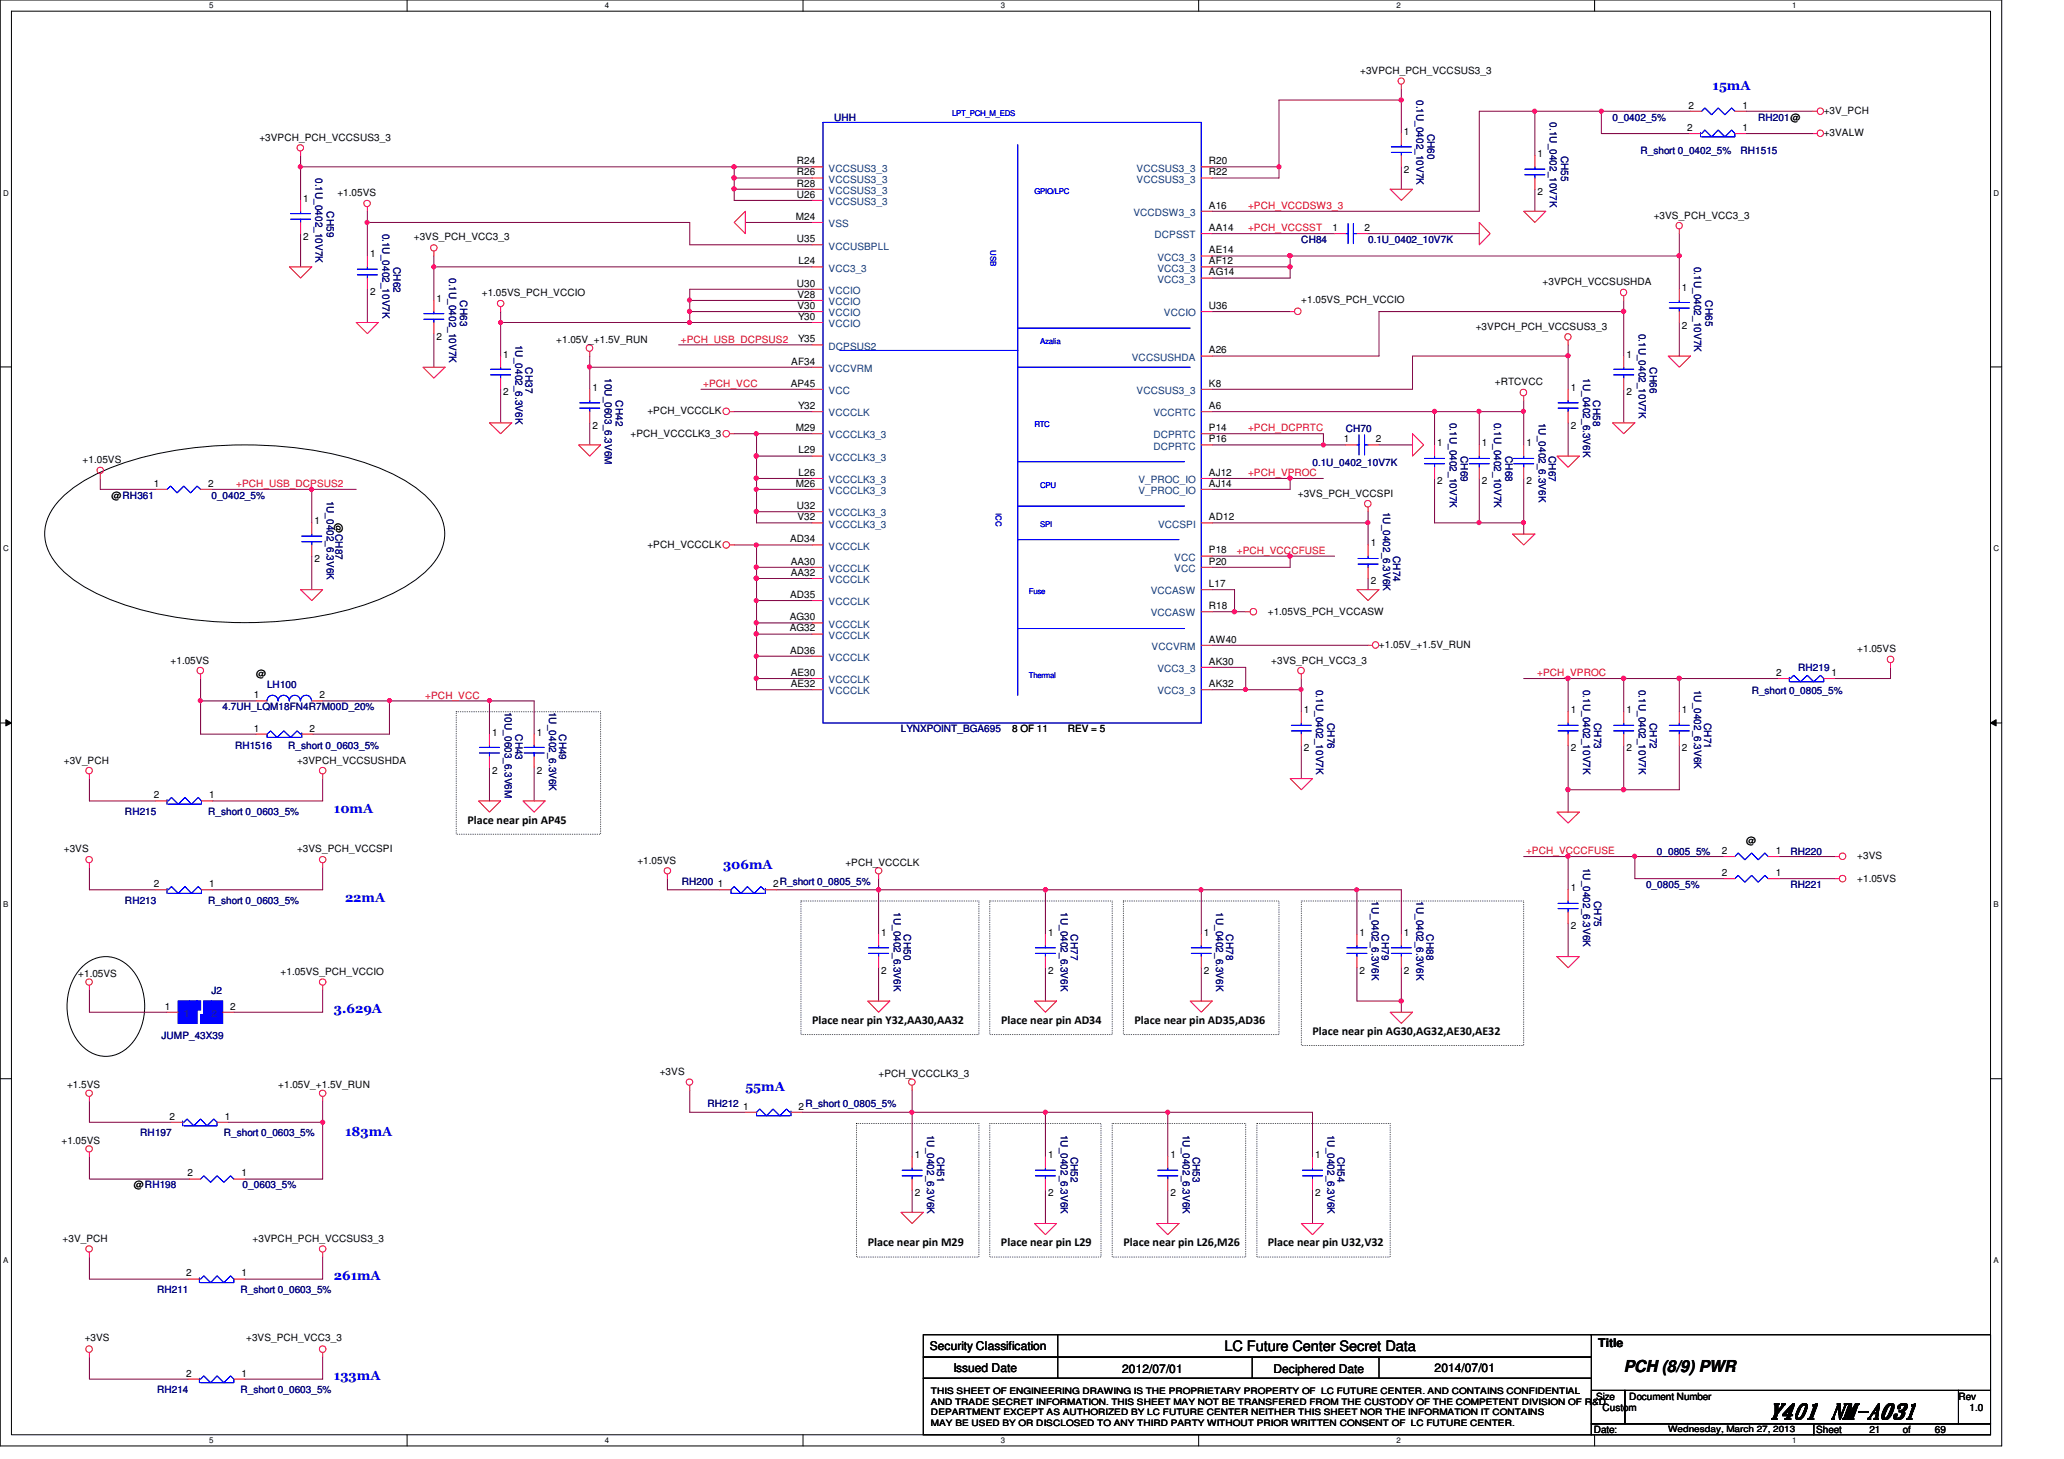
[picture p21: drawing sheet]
<svg xmlns="http://www.w3.org/2000/svg" width="297mm" height="210mm" viewBox="0 0 297 210" stroke-linecap="round" stroke-linejoin="round" font-family="sans-serif">
<defs><g id="words">
<text font-size="3" x="254.5" y="204">Y401 NM-A031</text>
<text font-size="2.4" x="233.7" y="197.4">PCH (8/9) PWR</text>
<text font-size="2.1" x="176.2" y="194.4">LC Future Center Secret Data</text>
<g font-size="1.9" fill="#00f">
<text x="246.5" y="13">15mA</text>
<text x="48" y="117">10mA</text>
<text x="104.1" y="125">306mA</text>
<text x="49.7" y="129.8">22mA</text>
<text x="48" y="145.8">3.629A</text>
<text x="107.3" y="157">55mA</text>
<text x="49.7" y="163.4">183mA</text>
<text x="48" y="184.1">261mA</text>
<text x="48" y="198.6">133mA</text>
</g>
<g font-size="1.7">
<text x="67.3" y="118.5">Place near pin AP45</text>
<text x="116.9" y="147.3">Place near pin Y32,AA30,AA32</text>
<text x="144.1" y="147.3">Place near pin AD34</text>
<text x="163.3" y="147.3">Place near pin AD35,AD36</text>
<text x="188.9" y="148.9">Place near pin AG30,AG32,AE30,AE32</text>
<text x="124.9" y="179.3">Place near pin M29</text>
<text x="144.1" y="179.3">Place near pin L29</text>
<text x="161.7" y="179.3">Place near pin L26,M26</text>
<text x="182.5" y="179.3">Place near pin U32,V32</text>
<text x="133.8" y="194.3">Security Classification</text>
<text x="137.2" y="197.3">Issued Date</text>
<text x="161.5" y="197.5">2012/07/01</text>
<text x="183.3" y="197.5">Deciphered Date</text>
<text x="206.5" y="197.3">2014/07/01</text>
<text x="230" y="193.8">Title</text>
</g>
<g font-size="1.4">
<text x="195.7" y="10.6">+3VPCH_PCH_VCCSUS3_3</text>
<text x="243" y="15.6">2</text>
<text x="250.8" y="15.6">1</text>
<text x="262.5" y="16.4">+3V_PCH</text>
<text x="37.3" y="20.2">+3VPCH_PCH_VCCSUS3_3</text>
<text x="114.7" y="23.6">R24</text>
<text x="174" y="23.6">R20</text>
<text x="202.1" y="19.4">1</text>
<text x="221.3" y="22.6">1</text>
<text x="242.8" y="18.8">2</text>
<text x="250.8" y="18.8">1</text>
<text x="262.5" y="19.6">+3VALW</text>
<text x="43.6" y="29">1</text>
<text x="48.6" y="28.2">+1.05VS</text>
<text x="114.7" y="25.2">R26</text>
<text x="114.7" y="26.8">R28</text>
<text x="114.7" y="28.4">U26</text>
<text x="174" y="25.2">R22</text>
<text x="202.1" y="24.8">2</text>
<text x="221.3" y="28.1">2</text>
<text x="43.6" y="34.5">2</text>
<text x="59.6" y="34.5">+3VS_PCH_VCC3_3</text>
<text x="114.5" y="31.6">M24</text>
<text x="114.7" y="34.8">U35</text>
<text x="174" y="30">A16</text>
<text x="174" y="33.2">AA14</text>
<text x="191.8" y="33.2">1</text>
<text x="196.4" y="33.2">2</text>
<text x="238" y="31.5">+3VS_PCH_VCC3_3</text>
<text x="53.3" y="37">1</text>
<text x="114.7" y="41.2">U30</text>
<text x="114.9" y="38">L24</text>
<text x="174" y="36.4">AE14</text>
<text x="174" y="38">AF12</text>
<text x="174" y="39.6">AG14</text>
<text x="222" y="41.1">+3VPCH_VCCSUSHDA</text>
<text x="242.1" y="41.8">1</text>
<text x="53.3" y="42.5">2</text>
<text x="62.8" y="43.4">1</text>
<text x="69.3" y="42.6">+1.05VS_PCH_VCCIO</text>
<text x="114.8" y="44.4">V30</text>
<text x="114.8" y="42.8">V28</text>
<text x="114.8" y="46">Y30</text>
<text x="174" y="44.4">U36</text>
<text x="187.3" y="43.6">+1.05VS_PCH_VCCIO</text>
<text x="212.4" y="47.5">+3VPCH_PCH_VCCSUS3_3</text>
<text x="242.1" y="47.3">2</text>
<text x="62.8" y="48.9">2</text>
<text x="72.4" y="51.4">1</text>
<text x="80" y="49.4">+1.05V_+1.5V_RUN</text>
<text x="113.9" y="52.5">AF34</text>
<text x="114.8" y="49.2">Y35</text>
<text x="174" y="50.8">A26</text>
<text x="234.1" y="51.4">1</text>
<text x="72.4" y="56.9">2</text>
<text x="85.3" y="56.2">1</text>
<text x="93.2" y="59.6">+PCH_VCCCLK</text>
<text x="113.8" y="55.6">AP45</text>
<text x="114.8" y="58.8">Y32</text>
<text x="174" y="55.6">K8</text>
<text x="174" y="58.8">A6</text>
<text x="215.1" y="55.5">+RTCVCC</text>
<text x="226.1" y="56.2">1</text>
<text x="234.1" y="56.9">2</text>
<text x="85.3" y="61.7">2</text>
<text x="90.8" y="62.8">+PCH_VCCCLK3_3</text>
<text x="114.5" y="62">M29</text>
<text x="114.9" y="65.2">L29</text>
<text x="174" y="62">P14</text>
<text x="174" y="63.6">P16</text>
<text x="193.4" y="63.6">1</text>
<text x="198" y="63.6">2</text>
<text x="206.8" y="64.2">1</text>
<text x="213.3" y="64.2">1</text>
<text x="219.7" y="64.2">1</text>
<text x="226.1" y="61.7">2</text>
<text x="11.9" y="66.6">+1.05VS</text>
<text x="16" y="71.8">@RH361</text>
<text x="22.1" y="70">1</text>
<text x="30" y="70">2</text>
<text x="114.5" y="70">M26</text>
<text x="114.9" y="68.5">L26</text>
<text x="174" y="68.5">AJ12</text>
<text x="174" y="70">AJ14</text>
<text x="186.8" y="71.5">+3VS_PCH_VCCSPI</text>
<text x="206.8" y="69.7">2</text>
<text x="213.3" y="69.7">2</text>
<text x="219.7" y="69.7">2</text>
<text x="45.3" y="75.4">1</text>
<text x="48.3" y="75.2" transform="rotate(90 48.3 75.2)">@CH87</text>
<text x="114.7" y="73.2">U32</text>
<text x="114.8" y="74.8">V32</text>
<text x="174" y="74.8">AD12</text>
<text x="45.3" y="80.9">2</text>
<text x="93.2" y="78.8">+PCH_VCCCLK</text>
<text x="113.7" y="78">AD34</text>
<text x="113.8" y="81.2">AA30</text>
<text x="113.8" y="82.8">AA32</text>
<text x="174" y="79.6">P18</text>
<text x="174" y="81.2">P20</text>
<text x="197.3" y="78.6">1</text>
<text x="113.7" y="89.2">AG30</text>
<text x="113.7" y="86">AD35</text>
<text x="174" y="84.5">L17</text>
<text x="174" y="87.6">R18</text>
<text x="182.5" y="88.4">+1.05VS_PCH_VCCASW</text>
<text x="197.3" y="84.1">2</text>
<text x="24.5" y="95.5">+1.05VS</text>
<text x="113.7" y="90.8">AG32</text>
<text x="113.7" y="94">AD36</text>
<text x="174" y="95.6">AK30</text>
<text x="174" y="92.5">AW40</text>
<text x="183" y="95.5">+3VS_PCH_VCC3_3</text>
<text x="198.5" y="93.2">+1.05V_+1.5V_RUN</text>
<text x="267.3" y="93.9">+1.05VS</text>
<text x="36.5" y="100.5">1</text>
<text x="36.9" y="97.4">@</text>
<text x="46" y="100.5">2</text>
<text x="113.8" y="97.2">AE30</text>
<text x="113.8" y="98.8">AE32</text>
<text x="174" y="98.8">AK32</text>
<text x="255.6" y="97.2">2</text>
<text x="263.6" y="97.2">1</text>
<text x="36.5" y="105.2">1</text>
<text x="44.5" y="105.2">2</text>
<text x="70.8" y="105.8">1</text>
<text x="77.3" y="105.8">1</text>
<text x="145.7" y="105.4">8 OF 11</text>
<text x="153.7" y="105.4">REV = 5</text>
<text x="187.7" y="102.6">1</text>
<text x="226.1" y="102.6">1</text>
<text x="234.1" y="102.6">1</text>
<text x="242.1" y="102.6">1</text>
<text x="9.2" y="109.9">+3V_PCH</text>
<text x="42.8" y="109.9">+3VPCH_VCCSUSHDA</text>
<text x="70.8" y="111.3">2</text>
<text x="77.3" y="111.3">2</text>
<text x="187.7" y="108.1">2</text>
<text x="226.1" y="108.1">2</text>
<text x="234.1" y="108.1">2</text>
<text x="242.1" y="108.1">2</text>
<text x="22.1" y="114.9">2</text>
<text x="30.1" y="114.9">1</text>
<text x="9.2" y="122.6">+3VS</text>
<text x="42.8" y="122.6">+3VS_PCH_VCCSPI</text>
<text x="91.7" y="124.2">+1.05VS</text>
<text x="121.7" y="124.6">+PCH_VCCCLK</text>
<text x="247.8" y="122.9">2</text>
<text x="251.3" y="121.4">@</text>
<text x="255.6" y="122.9">1</text>
<text x="267.3" y="123.6">+3VS</text>
<text x="22.1" y="127.6">2</text>
<text x="30.1" y="127.6">1</text>
<text x="103.3" y="127.6">1</text>
<text x="111.2" y="127.6">2R_short 0_0805_5%</text>
<text x="226.1" y="128.2">1</text>
<text x="247.8" y="126">2</text>
<text x="255.6" y="126">1</text>
<text x="267.3" y="126.8">+1.05VS</text>
<text x="126.8" y="134.6">1</text>
<text x="150.8" y="134.6">1</text>
<text x="173.3" y="134.6">1</text>
<text x="195.7" y="134.6">1</text>
<text x="202.1" y="134.6">1</text>
<text x="226.1" y="133.7">2</text>
<text x="11.3" y="140.6">+1.05VS</text>
<text x="40.4" y="140.3">+1.05VS_PCH_VCCIO</text>
<text x="126.8" y="140.1">2</text>
<text x="150.8" y="140.1">2</text>
<text x="173.3" y="140.1">2</text>
<text x="195.7" y="140.1">2</text>
<text x="202.1" y="140.1">2</text>
<text x="23.7" y="145.2">1</text>
<text x="33.1" y="145.2">2</text>
<text x="95" y="154.6">+3VS</text>
<text x="126.4" y="155">+PCH_VCCCLK3_3</text>
<text x="9.6" y="156.6">+1.5VS</text>
<text x="24.4" y="161.1">2</text>
<text x="32.3" y="161.1">1</text>
<text x="40" y="156.6">+1.05V_+1.5V_RUN</text>
<text x="107" y="159.6">1</text>
<text x="114.9" y="159.6">2R_short 0_0805_5%</text>
<text x="8.8" y="164.6">+1.05VS</text>
<text x="131.7" y="166.6">1</text>
<text x="150.8" y="166.6">1</text>
<text x="168.4" y="166.6">1</text>
<text x="189.3" y="166.6">1</text>
<text x="19.3" y="171">@RH198</text>
<text x="27" y="169.2">2</text>
<text x="34.8" y="169.2">1</text>
<text x="131.7" y="172.1">2</text>
<text x="150.8" y="172.1">2</text>
<text x="168.4" y="172.1">2</text>
<text x="189.3" y="172.1">2</text>
<text x="9" y="178.6">+3V_PCH</text>
<text x="36.4" y="178.6">+3VPCH_PCH_VCCSUS3_3</text>
<text x="26.8" y="183.6">2</text>
<text x="34.8" y="183.6">1</text>
<text x="12.2" y="192.9">+3VS</text>
<text x="35.4" y="192.9">+3VS_PCH_VCC3_3</text>
<text x="26.8" y="198">2</text>
<text x="34.8" y="198">1</text>
<text x="229.7" y="201.4">Size</text>
<text x="230.6" y="203">Custom</text>
<text x="234.5" y="201.4">Document Number</text>
<text x="281.8" y="201.4">Rev</text>
<text x="283.5" y="203">1.0</text>
<text x="229.4" y="206.2">Date:</text>
<text x="261.4" y="206.2">Sheet</text>
<text x="269" y="206.2">21</text>
<text x="273.9" y="206.2">of</text>
<text x="278.5" y="206.2">69</text>
</g>
<g font-size="1.4" fill="#000080">
<text x="120.1" y="17.4">UHH</text>
<text x="203.8" y="14.4" transform="rotate(90 203.8 14.4)">0.1U_0402_10V7K</text>
<text x="223.1" y="17.6" transform="rotate(90 223.1 17.6)">0.1U_0402_10V7K</text>
<text x="232.1" y="17.4">0_0402_5%</text>
<text x="253" y="17.4">RH201@</text>
<text x="205.4" y="19.2" transform="rotate(90 205.4 19.2)">CH60</text>
<text x="224.7" y="22.4" transform="rotate(90 224.7 22.4)">CH55</text>
<text x="236.1" y="22.2">R_short 0_0402_5%</text>
<text x="250.5" y="22.2">RH1515</text>
<text x="45.4" y="25.6" transform="rotate(90 45.4 25.6)">0.1U_0402_10V7K</text>
<text x="47" y="30.4" transform="rotate(90 47 30.4)">CH59</text>
<text x="55" y="33.6" transform="rotate(90 55 33.6)">0.1U_0402_10V7K</text>
<text x="187.3" y="35">CH84</text>
<text x="196.9" y="35">0.1U_0402_10V7K</text>
<text x="56.6" y="38.4" transform="rotate(90 56.6 38.4)">CH62</text>
<text x="64.6" y="40" transform="rotate(90 64.6 40)">0.1U_0402_10V7K</text>
<text x="243.8" y="38.4" transform="rotate(90 243.8 38.4)">0.1U_0402_10V7K</text>
<text x="66.2" y="43.2" transform="rotate(90 66.2 43.2)">CH63</text>
<text x="245.4" y="43.2" transform="rotate(90 245.4 43.2)">CH65</text>
<text x="74.2" y="49.6" transform="rotate(90 74.2 49.6)">1U_0402_6.3V6K</text>
<text x="75.6" y="52.8" transform="rotate(90 75.6 52.8)">CH37</text>
<text x="235.8" y="48" transform="rotate(90 235.8 48)">0.1U_0402_10V7K</text>
<text x="237.4" y="52.8" transform="rotate(90 237.4 52.8)">CH66</text>
<text x="87" y="54.4" transform="rotate(90 87 54.4)">10U_0603_6.3V6M</text>
<text x="88.6" y="57.6" transform="rotate(90 88.6 57.6)">CH42</text>
<text x="227.8" y="54.4" transform="rotate(90 227.8 54.4)">1U_0402_6.3V6K</text>
<text x="229.3" y="57.6" transform="rotate(90 229.3 57.6)">CH58</text>
<text x="193.7" y="62.2">CH70</text>
<text x="208.7" y="60.8" transform="rotate(90 208.7 60.8)">0.1U_0402_10V7K</text>
<text x="210.2" y="65.6" transform="rotate(90 210.2 65.6)">CH69</text>
<text x="215" y="60.8" transform="rotate(90 215 60.8)">0.1U_0402_10V7K</text>
<text x="216.7" y="65.6" transform="rotate(90 216.7 65.6)">CH68</text>
<text x="221.4" y="60.8" transform="rotate(90 221.4 60.8)">1U_0402_6.3V6K</text>
<text x="222.9" y="65.6" transform="rotate(90 222.9 65.6)">CH67</text>
<text x="30.4" y="71.8">0_0402_5%</text>
<text x="188.9" y="67">0.1U_0402_10V7K</text>
<text x="47" y="72" transform="rotate(90 47 72)">1U_0402_6.3V6K</text>
<text x="199" y="73.6" transform="rotate(90 199 73.6)">1U_0402_6.3V6K</text>
<text x="200.5" y="80" transform="rotate(90 200.5 80)">CH74</text>
<text x="38.4" y="99">LH100</text>
<text x="189.4" y="99.2" transform="rotate(90 189.4 99.2)">0.1U_0402_10V7K</text>
<text x="227.8" y="99.2" transform="rotate(90 227.8 99.2)">0.1U_0402_10V7K</text>
<text x="235.8" y="99.2" transform="rotate(90 235.8 99.2)">0.1U_0402_10V7K</text>
<text x="243.8" y="99.2" transform="rotate(90 243.8 99.2)">1U_0402_6.3V6K</text>
<text x="252.1" y="99.8">R_short 0_0805_5%</text>
<text x="258.8" y="96.6">RH219</text>
<text x="32" y="102.2">4.7UH_LQM18FN4R7M00D_20%</text>
<text x="33.8" y="107.8">RH1516</text>
<text x="41.5" y="107.8">R_short 0_0603_5%</text>
<text x="72.6" y="102.4" transform="rotate(90 72.6 102.4)">10U_0603_6.3V6M</text>
<text x="74.2" y="105.6" transform="rotate(90 74.2 105.6)">CH43</text>
<text x="79" y="102.4" transform="rotate(90 79 102.4)">1U_0402_6.3V6K</text>
<text x="80.5" y="105.6" transform="rotate(90 80.5 105.6)">CH49</text>
<text x="129.7" y="105.4">LYNXPOINT_BGA695</text>
<text x="191" y="104" transform="rotate(90 191 104)">CH76</text>
<text x="229.4" y="104" transform="rotate(90 229.4 104)">CH73</text>
<text x="237.4" y="104" transform="rotate(90 237.4 104)">CH72</text>
<text x="245.3" y="104" transform="rotate(90 245.3 104)">CH71</text>
<text x="18" y="117.2">RH215</text>
<text x="30" y="117.2">R_short 0_0603_5%</text>
<text x="227.8" y="124.8" transform="rotate(90 227.8 124.8)">1U_0402_6.3V6K</text>
<text x="238.5" y="123">0_0805_5%</text>
<text x="257.7" y="123">RH220</text>
<text x="18" y="130">RH213</text>
<text x="30" y="130">R_short 0_0603_5%</text>
<text x="98.1" y="127.3">RH200</text>
<text x="128.6" y="131.2" transform="rotate(90 128.6 131.2)">1U_0402_6.3V6K</text>
<text x="152.7" y="131.2" transform="rotate(90 152.7 131.2)">1U_0402_6.3V6K</text>
<text x="175" y="131.2" transform="rotate(90 175 131.2)">1U_0402_6.3V6K</text>
<text x="197.4" y="129.6" transform="rotate(90 197.4 129.6)">1U_0402_6.3V6K</text>
<text x="203.8" y="129.6" transform="rotate(90 203.8 129.6)">1U_0402_6.3V6K</text>
<text x="229.4" y="129.6" transform="rotate(90 229.4 129.6)">CH75</text>
<text x="236.9" y="127.8">0_0805_5%</text>
<text x="257.7" y="127.8">RH221</text>
<text x="130.1" y="134.4" transform="rotate(90 130.1 134.4)">CH50</text>
<text x="154.1" y="134.4" transform="rotate(90 154.1 134.4)">CH77</text>
<text x="176.5" y="134.4" transform="rotate(90 176.5 134.4)">CH78</text>
<text x="198.9" y="134.4" transform="rotate(90 198.9 134.4)">CH79</text>
<text x="205.3" y="134.4" transform="rotate(90 205.3 134.4)">CH88</text>
<text x="30.4" y="143">J2</text>
<text x="23.2" y="149.5">JUMP_43X39</text>
<text x="101.8" y="159.3">RH212</text>
<text x="20.2" y="163.4">RH197</text>
<text x="32.2" y="163.4">R_short 0_0603_5%</text>
<text x="133.4" y="163.2" transform="rotate(90 133.4 163.2)">1U_0402_6.3V6K</text>
<text x="134.9" y="166.4" transform="rotate(90 134.9 166.4)">CH51</text>
<text x="152.7" y="163.2" transform="rotate(90 152.7 163.2)">1U_0402_6.3V6K</text>
<text x="154.1" y="166.4" transform="rotate(90 154.1 166.4)">CH52</text>
<text x="170.2" y="163.2" transform="rotate(90 170.2 163.2)">1U_0402_6.3V6K</text>
<text x="171.7" y="166.4" transform="rotate(90 171.7 166.4)">CH53</text>
<text x="191" y="163.2" transform="rotate(90 191 163.2)">1U_0402_6.3V6K</text>
<text x="192.5" y="166.4" transform="rotate(90 192.5 166.4)">CH54</text>
<text x="34.9" y="171">0_0603_5%</text>
<text x="22.6" y="186">RH211</text>
<text x="34.6" y="186">R_short 0_0603_5%</text>
<text x="22.6" y="200.4">RH214</text>
<text x="34.6" y="200.4">R_short 0_0603_5%</text>
</g>
<g font-size="1.4" fill="#004080">
<text x="119.2" y="26.3">VCCSUS3_3</text>
<text x="119.2" y="27.9">VCCSUS3_3</text>
<text x="119.2" y="29.5">VCCSUS3_3</text>
<text x="119.2" y="24.7">VCCSUS3_3</text>
<text x="163.6" y="24.7">VCCSUS3_3</text>
<text x="163.6" y="26.3">VCCSUS3_3</text>
<text x="119.2" y="32.7">VSS</text>
<text x="119.2" y="35.9">VCCUSBPLL</text>
<text x="163.1" y="31.1">VCCDSW3_3</text>
<text x="166.2" y="34.3">DCPSST</text>
<text x="119.2" y="39.1">VCC3_3</text>
<text x="166.6" y="37.5">VCC3_3</text>
<text x="166.6" y="39.1">VCC3_3</text>
<text x="166.6" y="40.7">VCC3_3</text>
<text x="119.2" y="42.3">VCCIO</text>
<text x="119.2" y="45.5">VCCIO</text>
<text x="119.2" y="43.9">VCCIO</text>
<text x="119.2" y="47.1">VCCIO</text>
<text x="167.5" y="45.5">VCCIO</text>
<text x="119.2" y="53.5">VCCVRM</text>
<text x="119.2" y="50.3">DCPSUS2</text>
<text x="162.9" y="51.9">VCCSUSHDA</text>
<text x="119.2" y="59.9">VCCCLK</text>
<text x="119.2" y="56.7">VCC</text>
<text x="163.6" y="56.7">VCCSUS3_3</text>
<text x="166" y="59.9">VCCRTC</text>
<text x="119.2" y="63.1">VCCCLK3_3</text>
<text x="166" y="63.1">DCPRTC</text>
<text x="166" y="64.7">DCPRTC</text>
<text x="119.2" y="66.3">VCCCLK3_3</text>
<text x="119.2" y="69.5">VCCCLK3_3</text>
<text x="119.2" y="71.1">VCCCLK3_3</text>
<text x="163.8" y="69.5">V_PROC_IO</text>
<text x="163.8" y="71.1">V_PROC_IO</text>
<text x="119.2" y="74.3">VCCCLK3_3</text>
<text x="119.2" y="75.9">VCCCLK3_3</text>
<text x="166.7" y="75.9">VCCSPI</text>
<text x="119.2" y="79.1">VCCCLK</text>
<text x="119.2" y="82.3">VCCCLK</text>
<text x="119.2" y="83.9">VCCCLK</text>
<text x="169" y="80.7">VCC</text>
<text x="169" y="82.3">VCC</text>
<text x="119.2" y="87.1">VCCCLK</text>
<text x="165.6" y="85.5">VCCASW</text>
<text x="165.6" y="88.7">VCCASW</text>
<text x="119.2" y="90.3">VCCCLK</text>
<text x="119.2" y="91.9">VCCCLK</text>
<text x="119.2" y="95.1">VCCCLK</text>
<text x="165.7" y="93.5">VCCVRM</text>
<text x="119.2" y="98.3">VCCCLK</text>
<text x="119.2" y="99.9">VCCCLK</text>
<text x="166.6" y="96.7">VCC3_3</text>
<text x="166.6" y="99.9">VCC3_3</text>
<text x="26.5" y="146.3">1</text>
<text x="30.4" y="146.3">2</text>
</g>
<g font-size="1.4" fill="#f00">
<text x="179.6" y="33.3">+PCH_VCCSST</text>
<text x="179.6" y="30.1">+PCH_VCCDSW3_3</text>
<text x="98" y="49.3">+PCH_USB_DCPSUS2</text>
<text x="101.2" y="55.7">+PCH_VCC</text>
<text x="179.6" y="62.1">+PCH_DCPRTC</text>
<text x="34" y="70.1">+PCH_USB_DCPSUS2</text>
<text x="179.6" y="68.5">+PCH_VPROC</text>
<text x="178" y="79.7">+PCH_VCCCFUSE</text>
<text x="61.2" y="100.5">+PCH_VCC</text>
<text x="221.2" y="97.3">+PCH_VPROC</text>
<text x="219.6" y="122.9">+PCH_VCCCFUSE</text>
</g>
<g font-size="1.3">
<text x="134" y="200.6">THIS SHEET OF ENGINEERING DRAWING IS THE PROPRIETARY PROPERTY OF LC FUTURE CENTER. AND CONTAINS CONFIDENTIAL</text>
<text x="134" y="202.1">AND TRADE SECRET INFORMATION. THIS SHEET MAY NOT BE TRANSFERED FROM THE CUSTODY OF THE COMPETENT DIVISION OF R&amp;D</text>
<text x="134" y="203.6">DEPARTMENT EXCEPT AS AUTHORIZED BY LC FUTURE CENTER NEITHER THIS SHEET NOR THE INFORMATION IT CONTAINS</text>
<text x="134" y="205.1">MAY BE USED BY OR DISCLOSED TO ANY THIRD PARTY WITHOUT PRIOR WRITTEN CONSENT OF LC FUTURE CENTER.</text>
<text x="240.1" y="206">Wednesday, March 27, 2013</text>
</g>
<g font-size="1.1">
<text x="30.1" y="1.1">5</text>
<text x="87" y="1.1">4</text>
<text x="144" y="1.1">3</text>
<text x="201" y="1.1">2</text>
<text x="257.9" y="1.1">1</text>
<text x=".5" y="28.2">D</text>
<text x="286.9" y="28.2">D</text>
<text x=".5" y="79.3">C</text>
<text x="286.9" y="79.3">C</text>
<text x=".5" y="130.6">B</text>
<text x="286.9" y="130.6">B</text>
<text x=".5" y="181.7">A</text>
<text x="286.9" y="181.7">A</text>
<text x="30.1" y="207.6">5</text>
<text x="87" y="207.6">4</text>
<text x="144" y="207.6">3</text>
<text x="201" y="207.6">2</text>
<text x="257.9" y="207.6">1</text>
</g>
<g font-size="1.1" fill="#00f">
<text x="137" y="16.7">LPT_PCH_M_EDS</text>
<text x="148.9" y="27.9">GPIO/LPC</text>
<text x="142.5" y="36" transform="rotate(90 142.5 36)">USB</text>
<text x="149.7" y="49.5">Azalia</text>
<text x="148.9" y="61.5">RTC</text>
<text x="149.7" y="70.3">CPU</text>
<text x="143.3" y="73.8" transform="rotate(90 143.3 73.8)">ICC</text>
<text x="149.7" y="75.9">SPI</text>
<text x="148.1" y="85.5">Fuse</text>
<text x="148.1" y="97.5">Thermal</text>
</g>
</g></defs>
<path d="M0 0h288.1v208h-288.1zM1.6 1.6h284.9v204.8h-284.9z" fill="none" stroke="#000" stroke-width=".14"/>
<g fill="#fff">
<path d="M30.1 .2h.6v1.2h-.6z"/>
<path d="M30.1 206.6h.6v1.2h-.6z"/>
</g>
<path d="M58.6 0v1.6M58.6 206.4v1.6" fill="none" stroke="#000" stroke-width=".14"/>
<g fill="#fff">
<path d="M87 .2h.6v1.2h-.6z"/>
<path d="M87 206.6h.6v1.2h-.6z"/>
</g>
<path d="M115.6 0v1.6M115.6 206.4v1.6" fill="none" stroke="#000" stroke-width=".14"/>
<g fill="#fff">
<path d="M144 .2h.6v1.2h-.6z"/>
<path d="M144 206.6h.6v1.2h-.6z"/>
</g>
<path d="M172.5 0v1.6M172.5 206.4v1.6" fill="none" stroke="#000" stroke-width=".14"/>
<g fill="#fff">
<path d="M201 .2h.5v1.2h-.5z"/>
<path d="M201 206.6h.5v1.2h-.5z"/>
</g>
<path d="M229.5 0v1.6M229.5 206.4v1.6" fill="none" stroke="#000" stroke-width=".14"/>
<g fill="#fff">
<path d="M257.9 .2h.6v1.2h-.6z"/>
<path d="M257.9 206.6h.6v1.2h-.6z"/>
<path d="M.5 27.2h.7v1.2h-.7z"/>
<path d="M286.9 27.2h.8v1.2h-.8z"/>
<path d="M.5 78.4h.7v1.1h-.7z"/>
<path d="M286.9 78.4h.8v1.1h-.8z"/>
</g>
<path d="M0 52.8h1.6M286.5 52.8h1.6" fill="none" stroke="#000" stroke-width=".14"/>
<g fill="#fff">
<path d="M.5 129.6h.7v1.2h-.7z"/>
<path d="M286.9 129.6h.7v1.2h-.7z"/>
</g>
<path d="M0 104h1.6M.8 103.5l.8 .5-.8 .4zM286.5 104h1.6M286.5 104l.8-.5v.9z" fill="none" stroke="#000" stroke-width=".14"/>
<path d="M.8 103.5l.8 .5-.8 .4zM286.5 104l.8-.5v.9z" fill="#000"/>
<g fill="#fff">
<path d="M.5 180.8h.7v1.1h-.7z"/>
<path d="M286.9 180.8h.7v1.1h-.7z"/>
</g>
<path d="M8.9 71.6a22.8 22.8 0 0 1 8.6-4.9 59.4 59.4 0 0 1 35.5 0 22.9 22.9 0 0 1 8.5 4.9 6.8 6.8 0 0 1 2.1 7.4 12.3 12.3 0 0 1-5.7 5.7 43.2 43.2 0 0 1-17.8 4.7 57.7 57.7 0 0 1-22.6-2.5 22.9 22.9 0 0 1-8.6-4.9 6.8 6.8 0 0 1-2.1-7.4l.6-1 .7-1.1zM11.9 139a4.7 4.7 0 0 1 7.3 .7 8.5 8.5 0 0 1-.9 11.1 4.7 4.7 0 0 1-7.3-1.3 8.6 8.6 0 0 1 .9-10.5zM0 155.2h1.6M286.5 155.2h1.6" fill="none" stroke="#000" stroke-width=".14"/>
<path d="M65.7 102.4h20.7v17.6h-20.7zM115.3 129.6h25.6v19.2h-25.6zM142.4 129.6h17.7v19.2h-17.7zM161.7 129.6h22.4v19.2h-22.4zM187.3 129.6h32v20.8h-32zM123.3 161.6h17.6v19.2h-17.6zM142.4 161.6h16v19.2h-16zM160.1 161.6h19.2v19.2h-19.2zM180.9 161.6h19.2v19.2h-19.2z" fill="none" stroke="#000" stroke-width=".14" stroke-dasharray="0 .3"/>
<path d="M97.7 49.6h19.2M219.3 57.6v1.6M233.7 44.8v6.4M233.7 56v4.8M185.7 68.8h4.8M174.5 81.6h11.2" fill="none" stroke="#800040" stroke-width=".14"/>
<circle cx="185.7" cy="68.8" r=".31" fill="#f0f"/>
<circle cx="185.7" cy="68.8" r=".31" fill="none" stroke="#f0f" stroke-width=".14"/>
<path d="M206.5 68.8v6.4h6.4M150.4 160h17.7" fill="none" stroke="#800040" stroke-width=".14"/>
<circle cx="150.4" cy="160" r=".3" fill="#f0f"/>
<circle cx="150.4" cy="160" r=".3" fill="none" stroke="#f0f" stroke-width=".14"/>
<path d="M185.7 36.8v1.6M150.4 160v6.4M150.4 171.2v4.8" fill="none" stroke="#800040" stroke-width=".14"/>
<circle cx="185.7" cy="36.8" r=".31" fill="#f0f"/>
<circle cx="185.7" cy="36.8" r=".31" fill="none" stroke="#f0f" stroke-width=".14"/>
<path d="M43.3 24h62.4M99.3 32v3.2M30.4 70.4h14.5" fill="none" stroke="#800040" stroke-width=".14"/>
<circle cx="43.2" cy="24" r=".3" fill="#f0f"/>
<circle cx="43.2" cy="24" r=".3" fill="none" stroke="#f0f" stroke-width=".14"/>
<path d="M168.1 160h20.8" fill="none" stroke="#800040" stroke-width=".14"/>
<circle cx="168.1" cy="160" r=".3" fill="#f0f"/>
<circle cx="168.1" cy="160" r=".3" fill="none" stroke="#f0f" stroke-width=".14"/>
<path d="M225.7 123.2h9.6v3.2h12.8M168.1 160v6.4M168.1 171.2v4.8" fill="none" stroke="#800040" stroke-width=".14"/>
<circle cx="225.7" cy="123.2" r=".31" fill="#f0f"/>
<circle cx="225.7" cy="123.2" r=".31" fill="none" stroke="#f0f" stroke-width=".14"/>
<path d="M172.9 128h22.4M195.3 139.2v4.8M256.1 126.4h8M131.3 156.8v3.2" fill="none" stroke="#800040" stroke-width=".14"/>
<circle cx="195.2" cy="128" r=".3" fill="#f0f"/>
<circle cx="195.2" cy="128" r=".3" fill="none" stroke="#f0f" stroke-width=".14"/>
<circle cx="172.8" cy="128" r=".3" fill="#f0f"/>
<circle cx="172.8" cy="128" r=".3" fill="none" stroke="#f0f" stroke-width=".14"/>
<path d="M96.1 126.4v1.6h7.5M111.8 128h14.6M150.4 128v6.4M150.4 139.2v4.8" fill="none" stroke="#800040" stroke-width=".14"/>
<circle cx="126.4" cy="128" r=".3" fill="#f0f"/>
<circle cx="126.4" cy="128" r=".3" fill="none" stroke="#f0f" stroke-width=".14"/>
<path d="M126.4 128h24" fill="none" stroke="#800040" stroke-width=".14"/>
<circle cx="150.4" cy="128" r=".3" fill="#f0f"/>
<circle cx="150.4" cy="128" r=".3" fill="none" stroke="#f0f" stroke-width=".14"/>
<circle cx="126.4" cy="128" r=".3" fill="#f0f"/>
<circle cx="126.4" cy="128" r=".3" fill="none" stroke="#f0f" stroke-width=".14"/>
<path d="M52.9 30.4v1.6M174.5 36.8h11.2M241.7 33.6v3.2M185.7 68.8v1.6h-11.2M212.9 68.8v6.4h6.4M272.1 96v1.6h-8M126.4 128v6.4M126.4 139.2v4.8M172.9 128v6.4M172.9 139.2v4.8" fill="none" stroke="#800040" stroke-width=".14"/>
<circle cx="219.2" cy="75.2" r=".3" fill="#f0f"/>
<circle cx="219.2" cy="75.2" r=".3" fill="none" stroke="#f0f" stroke-width=".14"/>
<circle cx="212.8" cy="75.2" r=".3" fill="#f0f"/>
<circle cx="212.8" cy="75.2" r=".3" fill="none" stroke="#f0f" stroke-width=".14"/>
<path d="M174.5 40h11.2M108.9 78.4v3.2" fill="none" stroke="#800040" stroke-width=".14"/>
<circle cx="108.8" cy="81.6" r=".31" fill="#f0f"/>
<circle cx="108.8" cy="81.6" r=".31" fill="none" stroke="#f0f" stroke-width=".14"/>
<path d="M108.9 78.4h8" fill="none" stroke="#800040" stroke-width=".14"/>
<circle cx="108.8" cy="78.4" r=".3" fill="#f0f"/>
<circle cx="108.8" cy="78.4" r=".3" fill="none" stroke="#f0f" stroke-width=".14"/>
<path d="M84.9 52.8v3.2M108.9 81.6h8M235.3 123.2h12.8" fill="none" stroke="#800040" stroke-width=".14"/>
<circle cx="235.2" cy="123.2" r=".3" fill="#f0f"/>
<circle cx="235.2" cy="123.2" r=".3" fill="none" stroke="#f0f" stroke-width=".14"/>
<path d="M201.7 12.8v1.6M174.5 51.2h24M177.7 88h1.6M225.7 123.2v4.8M225.7 132.8v4.8" fill="none" stroke="#800040" stroke-width=".14"/>
<circle cx="177.7" cy="88" r=".31" fill="#f0f"/>
<circle cx="177.7" cy="88" r=".31" fill="none" stroke="#f0f" stroke-width=".14"/>
<path d="M195.3 128v6.4M201.7 144v1.6" fill="none" stroke="#800040" stroke-width=".14"/>
<circle cx="201.7" cy="144" r=".31" fill="#f0f"/>
<circle cx="201.7" cy="144" r=".31" fill="none" stroke="#f0f" stroke-width=".14"/>
<path d="M108.9 83.2h8" fill="none" stroke="#800040" stroke-width=".14"/>
<circle cx="108.8" cy="83.2" r=".3" fill="#f0f"/>
<circle cx="108.8" cy="83.2" r=".3" fill="none" stroke="#f0f" stroke-width=".14"/>
<path d="M201.7 14.4v4.8M62.4 38.4v4.8M62.4 48v4.8M179.3 99.2h8M70.4 110.4v4.8M76.9 100.8v4.8M76.9 110.4v4.8" fill="none" stroke="#800040" stroke-width=".14"/>
<circle cx="179.2" cy="99.2" r=".3" fill="#f0f"/>
<circle cx="179.2" cy="99.2" r=".3" fill="none" stroke="#f0f" stroke-width=".14"/>
<path d="M187.3 97.6v4.8" fill="none" stroke="#800040" stroke-width=".14"/>
<circle cx="187.2" cy="99.2" r=".3" fill="#f0f"/>
<circle cx="187.2" cy="99.2" r=".3" fill="none" stroke="#f0f" stroke-width=".14"/>
<path d="M174.5 33.6h17.6M174.5 38.4h11.2M201.7 24v3.2M84.9 60.8v3.2M187.3 107.2v4.8M219.3 123.2h6.4" fill="none" stroke="#800040" stroke-width=".14"/>
<circle cx="185.7" cy="38.4" r=".31" fill="#f0f"/>
<circle cx="185.7" cy="38.4" r=".31" fill="none" stroke="#f0f" stroke-width=".14"/>
<path d="M185.7 38.4v1.6M206.5 59.2h6.4M108.9 86.4h8" fill="none" stroke="#800040" stroke-width=".14"/>
<circle cx="206.5" cy="59.2" r=".3" fill="#f0f"/>
<circle cx="206.5" cy="59.2" r=".3" fill="none" stroke="#f0f" stroke-width=".14"/>
<path d="M105.7 24h11.2" fill="none" stroke="#800040" stroke-width=".14"/>
<circle cx="105.6" cy="24" r=".31" fill="#f0f"/>
<circle cx="105.6" cy="24" r=".31" fill="none" stroke="#f0f" stroke-width=".14"/>
<path d="M220.9 16h9.6M43.3 22.4v1.6M174.5 96h4.8M219.3 97.6h6.4" fill="none" stroke="#800040" stroke-width=".14"/>
<circle cx="220.9" cy="16" r=".3" fill="#f0f"/>
<circle cx="220.9" cy="16" r=".3" fill="none" stroke="#f0f" stroke-width=".14"/>
<path d="M233.7 44.8h-35.2v6.4M174.5 62.4h16M108.9 89.6h8" fill="none" stroke="#800040" stroke-width=".14"/>
<circle cx="233.7" cy="44.8" r=".31" fill="#f0f"/>
<circle cx="233.7" cy="44.8" r=".31" fill="none" stroke="#f0f" stroke-width=".14"/>
<path d="M62.4 36.8v1.6M105.7 28.8h11.2M190.5 64h3.2M195.3 144h6.4" fill="none" stroke="#800040" stroke-width=".14"/>
<circle cx="190.5" cy="64" r=".3" fill="#f0f"/>
<circle cx="190.5" cy="64" r=".3" fill="none" stroke="#f0f" stroke-width=".14"/>
<path d="M108.9 91.2h8" fill="none" stroke="#800040" stroke-width=".14"/>
<circle cx="108.8" cy="91.2" r=".3" fill="#f0f"/>
<circle cx="108.8" cy="91.2" r=".3" fill="none" stroke="#f0f" stroke-width=".14"/>
<path d="M225.7 107.2v6.4h8" fill="none" stroke="#800040" stroke-width=".14"/>
<circle cx="233.7" cy="113.6" r=".32" fill="#f0f"/>
<circle cx="233.7" cy="113.6" r=".32" fill="none" stroke="#f0f" stroke-width=".14"/>
<circle cx="225.7" cy="113.6" r=".32" fill="#f0f"/>
<circle cx="225.7" cy="113.6" r=".32" fill="none" stroke="#f0f" stroke-width=".14"/>
<path d="M241.7 97.6v4.8M233.7 107.2v6.4" fill="none" stroke="#800040" stroke-width=".14"/>
<circle cx="241.7" cy="97.6" r=".32" fill="#f0f"/>
<circle cx="241.7" cy="97.6" r=".32" fill="none" stroke="#f0f" stroke-width=".14"/>
<path d="M233.7 97.6v4.8M241.7 107.2v6.4" fill="none" stroke="#800040" stroke-width=".14"/>
<circle cx="233.7" cy="97.6" r=".32" fill="#f0f"/>
<circle cx="233.7" cy="97.6" r=".32" fill="none" stroke="#f0f" stroke-width=".14"/>
<path d="M62.4 38.4h54.5M241.7 97.6h14.2" fill="none" stroke="#800040" stroke-width=".14"/>
<circle cx="62.4" cy="38.4" r=".3" fill="#f0f"/>
<circle cx="62.4" cy="38.4" r=".3" fill="none" stroke="#f0f" stroke-width=".14"/>
<path d="M174.5 88h3.2M174.5 84.8h3.2M150.4 128h22.5" fill="none" stroke="#800040" stroke-width=".14"/>
<circle cx="150.4" cy="128" r=".3" fill="#f0f"/>
<circle cx="150.4" cy="128" r=".3" fill="none" stroke="#f0f" stroke-width=".14"/>
<path d="M185.7 36.8h56M99.3 46.4h17.6M108.9 75.2h8M190.5 62.4v1.6" fill="none" stroke="#800040" stroke-width=".14"/>
<circle cx="185.7" cy="36.8" r=".31" fill="#f0f"/>
<circle cx="185.7" cy="36.8" r=".31" fill="none" stroke="#f0f" stroke-width=".14"/>
<path d="M72 44.8v1.6h27.3M233.7 43.2v1.6M108.9 94.4h8M196.9 83.2v1.6" fill="none" stroke="#800040" stroke-width=".14"/>
<circle cx="99.2" cy="46.4" r=".3" fill="#f0f"/>
<circle cx="99.2" cy="46.4" r=".3" fill="none" stroke="#f0f" stroke-width=".14"/>
<circle cx="72" cy="46.4" r=".3" fill="#f0f"/>
<circle cx="72" cy="46.4" r=".3" fill="none" stroke="#f0f" stroke-width=".14"/>
<path d="M72 46.4v4.8M72 56v4.8M84.9 52.8h32M99.3 41.6h17.6" fill="none" stroke="#800040" stroke-width=".14"/>
<circle cx="84.8" cy="52.8" r=".3" fill="#f0f"/>
<circle cx="84.8" cy="52.8" r=".3" fill="none" stroke="#f0f" stroke-width=".14"/>
<path d="M100.9 56h16M108.9 62.4v3.2" fill="none" stroke="#800040" stroke-width=".14"/>
<circle cx="108.8" cy="65.6" r=".31" fill="#f0f"/>
<circle cx="108.8" cy="65.6" r=".31" fill="none" stroke="#f0f" stroke-width=".14"/>
<path d="M184.1 14.4v9.6M108.9 97.6h8" fill="none" stroke="#800040" stroke-width=".14"/>
<circle cx="108.8" cy="97.6" r=".31" fill="#f0f"/>
<circle cx="108.8" cy="97.6" r=".31" fill="none" stroke="#f0f" stroke-width=".14"/>
<path d="M225.7 97.6h8" fill="none" stroke="#800040" stroke-width=".14"/>
<circle cx="225.7" cy="97.6" r=".32" fill="#f0f"/>
<circle cx="225.7" cy="97.6" r=".32" fill="none" stroke="#f0f" stroke-width=".14"/>
<path d="M105.7 25.6h11.2M174.5 59.2h32M116.9 73.6h-8v1.6" fill="none" stroke="#800040" stroke-width=".14"/>
<circle cx="108.8" cy="73.6" r=".31" fill="#f0f"/>
<circle cx="108.8" cy="73.6" r=".31" fill="none" stroke="#f0f" stroke-width=".14"/>
<path d="M184.1 14.4h17.6" fill="none" stroke="#800040" stroke-width=".14"/>
<circle cx="201.7" cy="14.4" r=".31" fill="#f0f"/>
<circle cx="201.7" cy="14.4" r=".31" fill="none" stroke="#f0f" stroke-width=".14"/>
<path d="M196.9 33.6h16M84.9 51.2v1.6M99.3 43.2v1.6" fill="none" stroke="#800040" stroke-width=".14"/>
<circle cx="99.2" cy="43.2" r=".3" fill="#f0f"/>
<circle cx="99.2" cy="43.2" r=".3" fill="none" stroke="#f0f" stroke-width=".14"/>
<path d="M99.3 41.6v1.6M70.4 100.8v4.8" fill="none" stroke="#800040" stroke-width=".14"/>
<circle cx="70.4" cy="100.8" r=".3" fill="#f0f"/>
<circle cx="70.4" cy="100.8" r=".3" fill="none" stroke="#f0f" stroke-width=".14"/>
<path d="M105.7 27.2h11.2M99.3 43.2h17.6" fill="none" stroke="#800040" stroke-width=".14"/>
<circle cx="105.6" cy="27.2" r=".31" fill="#f0f"/>
<circle cx="105.6" cy="27.2" r=".31" fill="none" stroke="#f0f" stroke-width=".14"/>
<path d="M105.7 27.2v1.6M219.3 59.2v4.8M225.7 49.6v1.6M108.9 62.4h8M219.3 68.8v8M108.9 99.2h8M70.4 100.8h6.5M225.7 113.6v3.2M233.7 113.6h8" fill="none" stroke="#800040" stroke-width=".14"/>
<circle cx="108.8" cy="62.4" r=".3" fill="#f0f"/>
<circle cx="108.8" cy="62.4" r=".3" fill="none" stroke="#f0f" stroke-width=".14"/>
<path d="M99.3 44.8h17.6M174.5 75.2h22.4v3.2" fill="none" stroke="#800040" stroke-width=".14"/>
<circle cx="196.8" cy="75.2" r=".3" fill="#f0f"/>
<circle cx="196.8" cy="75.2" r=".3" fill="none" stroke="#f0f" stroke-width=".14"/>
<path d="M108.9 70.4h8M108.9 68.8h8" fill="none" stroke="#800040" stroke-width=".14"/>
<circle cx="108.8" cy="68.8" r=".3" fill="#f0f"/>
<circle cx="108.8" cy="68.8" r=".3" fill="none" stroke="#f0f" stroke-width=".14"/>
<path d="M108.9 68.8v1.6" fill="none" stroke="#800040" stroke-width=".14"/>
<circle cx="108.8" cy="68.8" r=".3" fill="#f0f"/>
<circle cx="108.8" cy="68.8" r=".3" fill="none" stroke="#f0f" stroke-width=".14"/>
<path d="M174.5 56h28.8M108.9 81.6v1.6M179.3 96v3.2h-4.8" fill="none" stroke="#800040" stroke-width=".14"/>
<circle cx="108.8" cy="83.2" r=".3" fill="#f0f"/>
<circle cx="108.8" cy="83.2" r=".3" fill="none" stroke="#f0f" stroke-width=".14"/>
<path d="M108.9 97.6v1.6M108.9 89.6v1.6" fill="none" stroke="#800040" stroke-width=".14"/>
<circle cx="108.8" cy="89.6" r=".31" fill="#f0f"/>
<circle cx="108.8" cy="89.6" r=".31" fill="none" stroke="#f0f" stroke-width=".14"/>
<path d="M108.9 83.2v3.2" fill="none" stroke="#800040" stroke-width=".14"/>
<circle cx="108.8" cy="83.2" r=".3" fill="#f0f"/>
<circle cx="108.8" cy="83.2" r=".3" fill="none" stroke="#f0f" stroke-width=".14"/>
<path d="M108.9 91.2v3.2" fill="none" stroke="#800040" stroke-width=".14"/>
<circle cx="108.8" cy="91.2" r=".3" fill="#f0f"/>
<circle cx="108.8" cy="91.2" r=".3" fill="none" stroke="#f0f" stroke-width=".14"/>
<path d="M225.7 51.2h-22.4v4.8M188.9 160v6.4M188.9 171.2v4.8" fill="none" stroke="#800040" stroke-width=".14"/>
<circle cx="225.7" cy="51.2" r=".31" fill="#f0f"/>
<circle cx="225.7" cy="51.2" r=".31" fill="none" stroke="#f0f" stroke-width=".14"/>
<path d="M185.7 80h6.4" fill="none" stroke="#800040" stroke-width=".14"/>
<circle cx="185.7" cy="80" r=".31" fill="#f0f"/>
<circle cx="185.7" cy="80" r=".31" fill="none" stroke="#f0f" stroke-width=".14"/>
<path d="M174.5 44.8h11.2M131.3 160h19.1" fill="none" stroke="#800040" stroke-width=".14"/>
<circle cx="131.2" cy="160" r=".3" fill="#f0f"/>
<circle cx="131.2" cy="160" r=".3" fill="none" stroke="#f0f" stroke-width=".14"/>
<path d="M184.1 24v1.6M99.3 156.8v3.2h8M131.3 160v6.4M131.3 171.2v3.2" fill="none" stroke="#800040" stroke-width=".14"/>
<circle cx="184.1" cy="24" r=".3" fill="#f0f"/>
<circle cx="184.1" cy="24" r=".3" fill="none" stroke="#f0f" stroke-width=".14"/>
<path d="M105.7 24v3.2M174.5 25.6h9.6M174.5 24h9.6M115.4 160h15.9" fill="none" stroke="#800040" stroke-width=".14"/>
<circle cx="105.6" cy="25.6" r=".32" fill="#f0f"/>
<circle cx="105.6" cy="25.6" r=".32" fill="none" stroke="#f0f" stroke-width=".14"/>
<path d="M108.9 65.6h8M198.5 64h4.8" fill="none" stroke="#800040" stroke-width=".14"/>
<circle cx="108.8" cy="65.6" r=".31" fill="#f0f"/>
<circle cx="108.8" cy="65.6" r=".31" fill="none" stroke="#f0f" stroke-width=".14"/>
<path d="M52.9 32h46.4M108.9 65.6v3.2M195.3 128h6.4v6.4" fill="none" stroke="#800040" stroke-width=".14"/>
<circle cx="52.8" cy="32" r=".3" fill="#f0f"/>
<circle cx="52.8" cy="32" r=".3" fill="none" stroke="#f0f" stroke-width=".14"/>
<path d="M108.9 94.4v3.2" fill="none" stroke="#800040" stroke-width=".14"/>
<circle cx="108.8" cy="94.4" r=".3" fill="#f0f"/>
<circle cx="108.8" cy="94.4" r=".3" fill="none" stroke="#f0f" stroke-width=".14"/>
<path d="M108.9 86.4v3.2" fill="none" stroke="#800040" stroke-width=".14"/>
<circle cx="108.8" cy="86.4" r=".3" fill="#f0f"/>
<circle cx="108.8" cy="86.4" r=".3" fill="none" stroke="#f0f" stroke-width=".14"/>
<path d="M241.7 36.8v4.8" fill="none" stroke="#800040" stroke-width=".14"/>
<circle cx="241.7" cy="36.8" r=".31" fill="#f0f"/>
<circle cx="241.7" cy="36.8" r=".31" fill="none" stroke="#f0f" stroke-width=".14"/>
<path d="M43.3 24v4.8M43.3 33.6v4.8M241.7 46.4v4.8M44.9 70.4h6.4" fill="none" stroke="#800040" stroke-width=".14"/>
<circle cx="44.8" cy="70.4" r=".3" fill="#f0f"/>
<circle cx="44.8" cy="70.4" r=".3" fill="none" stroke="#f0f" stroke-width=".14"/>
<path d="M230.5 16h12.8M105.7 59.2h11.2M225.7 51.2v4.8M14.4 68.8v1.6h8M44.9 70.4v4.8M174.5 64h16M174.5 68.8h11.2M225.7 60.8v4.8M44.9 80v4.8M174.5 92.8h22.4" fill="none" stroke="#800040" stroke-width=".14"/>
<circle cx="230.5" cy="16" r=".3" fill="#f0f"/>
<circle cx="230.5" cy="16" r=".3" fill="none" stroke="#f0f" stroke-width=".14"/>
<path d="M230.5 16v3.2h12.6M251.3 16h9.6M251.3 19.2h9.6M107.3 32h9.6M220.9 22.4v-6.4h-8v14.4h-38.4M220.9 27.2v3.2M219.3 59.2h-6.4v4.8" fill="none" stroke="#800040" stroke-width=".14"/>
<circle cx="219.2" cy="59.2" r=".3" fill="#f0f"/>
<circle cx="219.2" cy="59.2" r=".3" fill="none" stroke="#f0f" stroke-width=".14"/>
<circle cx="212.8" cy="59.2" r=".3" fill="#f0f"/>
<circle cx="212.8" cy="59.2" r=".3" fill="none" stroke="#f0f" stroke-width=".14"/>
<path d="M105.7 62.4h3.2M105.7 78.4h3.2M108.9 70.4v3.2" fill="none" stroke="#800040" stroke-width=".14"/>
<circle cx="108.8" cy="70.4" r=".3" fill="#f0f"/>
<circle cx="108.8" cy="70.4" r=".3" fill="none" stroke="#f0f" stroke-width=".14"/>
<path d="M99.3 35.2h17.6M99.3 44.8v1.6M225.7 97.6v4.8M233.7 97.6h8M201.7 139.2v4.8" fill="none" stroke="#800040" stroke-width=".14"/>
<circle cx="99.2" cy="44.8" r=".3" fill="#f0f"/>
<circle cx="99.2" cy="44.8" r=".3" fill="none" stroke="#f0f" stroke-width=".14"/>
<g fill="none" stroke="#800040" stroke-width=".14">
<path d="M52.9 32v4.8M52.9 41.6v4.8M206.5 59.2v4.8M174.5 80h11.2v1.6M56 100.8h14.4M12.9 142.4v3.2h11.1M46.4 142.4v3.2h-12.7M46.4 158.4v11.2M12.9 161.5h11.8M12.9 180.8v3.2M12.9 195.2v3.2h14.2M46.4 180.8v3.2h-11.1"/>
<path d="M46.4 195.2v3.2h-11.1"/>
</g>
<circle cx="46.4" cy="161.5" r=".3" fill="#f0f"/>
<circle cx="46.4" cy="161.5" r=".3" fill="none" stroke="#f0f" stroke-width=".14"/>
<path d="M196.9 73.6v1.6M28.9 97.6v3.2M177.7 84.8v3.2M12.9 112v3.2h9.5M36.9 100.8h-8v4.8M46.4 112v3.2h-15.8M12.9 124.8v3.2h9.5M46.4 124.8v3.2h-15.8M12.9 158.4v3.1M12.9 166.4v3.2h14.4M32.8 161.5h13.6M35.3 169.6h11.1" fill="none" stroke="#800040" stroke-width=".14"/>
<circle cx="28.8" cy="100.8" r=".3" fill="#f0f"/>
<circle cx="28.8" cy="100.8" r=".3" fill="none" stroke="#f0f" stroke-width=".14"/>
<path d="M28.9 105.6h8M56 100.8v4.8h-11" fill="none" stroke="#800040" stroke-width=".14"/>
<circle cx="56" cy="100.8" r=".3" fill="#f0f"/>
<circle cx="56" cy="100.8" r=".3" fill="none" stroke="#f0f" stroke-width=".14"/>
<path d="M46.4 100.8h9.6M126.4 126.4v1.6M256.1 123.2h8M12.9 184h14.2" fill="none" stroke="#800040" stroke-width=".14"/>
<g fill="none" stroke="#f00" stroke-width=".14">
<path d="M201.7 12.1v.7M201.7 19.2v1.6M243.1 19.2h1.6M243.3 16h1.6M249.7 16h1.6M249.7 19.2h1.6M260.9 16h.6M260.9 19.2h.6M41.7 38.4h3.2l-1.6 1.6zM43.3 21.8v.6M43.3 28.8v1.6M43.3 32v1.6"/>
<path d="M52.9 29.8v.6M52.9 36.8v1.6M62.4 36.2v.6M105.7 32l1.6-1.6v3.2zM116.9 25.6h1.5M116.9 27.2h1.5M116.9 28.8h1.5M116.9 32h1.5M116.9 35.2h1.5M116.9 38.4h1.5M116.9 24h1.5M172.9 24h1.6"/>
<path d="M172.9 25.6h1.6M172.9 30.4h1.6M172.9 33.6h1.6M172.9 36.8h1.6M172.9 38.4h1.6M192.1 33.6h1.6M195.3 33.6h1.6M200.1 27.2h3.2l-1.6 1.6zM201.7 22.4v1.6M212.9 32l1.6 1.6-1.6 1.6zM219.3 30.4h3.2l-1.6 1.6zM241.7 33v.6"/>
<path d="M51.3 46.4h3.1l-1.5 1.6zM52.9 40v1.6M60.9 52.8h3.1l-1.6 1.6zM62.4 43.2v1.6M62.4 46.4v1.6M72 44.2v.6M72 51.2v1.6M72 54.4v1.6M84.9 50.6v.6M84.9 56v1.6M84.9 59.2v1.6M105 59.2h.7"/>
<path d="M116.9 41.6h1.5M116.9 44.8h1.5M116.9 43.2h1.5M116.9 59.2h1.5M116.9 56h1.5M116.9 52.8h1.5M116.9 49.6h1.5M116.9 46.4h1.5M172.9 40h1.6M172.9 44.8h1.6M172.9 51.2h1.6M172.9 56h1.6"/>
<path d="M172.9 59.2h1.6M185.7 44.8h.6M219.3 57v.6M225.7 49v.6M225.7 56v1.6M225.7 59.2v1.6M233.7 42.6v.6M233.7 51.2v1.6M233.7 54.4v1.6M240.1 51.2h3.2l-1.6 1.6zM241.7 41.6v1.6M241.7 44.8v1.6"/>
<path d="M14.4 68.2v.6M22.4 70.4h1.6M28.9 70.4h1.5M44.9 75.2v1.6M44.9 78.4v1.6M70.4 60.8h3.3l-1.7 1.6zM83.3 64h3.1l-1.5 1.6zM105 78.4h.7M105 62.4h.7M116.9 62.4h1.5M116.9 65.6h1.5M116.9 68.8h1.5"/>
<path d="M116.9 70.4h1.5M116.9 73.6h1.5M116.9 75.2h1.5M116.9 78.4h1.5M172.9 62.4h1.6M172.9 64h1.6M172.9 68.8h1.6M172.9 70.4h1.6M172.9 75.2h1.6M193.7 64h1.6M196.9 73v.6M196.9 78.4v1.6"/>
<path d="M196.9 64h1.6M203.3 62.4l1.6 1.6-1.6 1.6zM206.5 64v1.6M206.5 67.2v1.6M212.9 64v1.6M212.9 67.2v1.6M217.7 76.8h3.2l-1.6 1.6zM219.3 64v1.6M219.3 67.2v1.6M224.1 65.6h3.2l-1.6 1.6zM232.1 60.8h3.2l-1.6 1.6zM28.9 97v.6"/>
<path d="M43.3 84.8h3.1l-1.5 1.6zM116.9 81.6h1.5M116.9 83.2h1.5M116.9 86.4h1.5M116.9 89.6h1.5M116.9 91.2h1.5M116.9 94.4h1.5M116.9 97.6h1.5M116.9 99.2h1.5M172.9 80h1.6M172.9 81.6h1.6M172.9 84.8h1.6"/>
<path d="M172.9 88h1.6M172.9 92.8h1.6M172.9 96h1.6M172.9 99.2h1.6M179.3 88h.6M187.3 97v.6M195.3 84.8h3.2l-1.6 1.6zM196.9 92.8h.6M196.9 81.6v1.6M255.9 97.6h1.6M262.5 97.6h1.6M272.1 95.4v.6"/>
<path d="M12.9 111.4v.6M22.4 115.2h1.6M29 115.2h1.6M36.9 105.6h1.5M36.9 100.8h1.5M43.4 105.6h1.6M44.9 100.8h1.5M46.4 111.4v.6M68.9 115.2h3.1l-1.6 1.6zM70.4 105.6v1.6M70.4 108.8v1.6M75.3 115.2h3.1l-1.5 1.6z"/>
<path d="M76.9 105.6v1.6M76.9 108.8v1.6M185.7 112h3.2l-1.6 1.6zM187.3 102.4v1.6M187.3 105.6v1.6M224.1 116.8h3.2l-1.6 1.6zM225.7 102.4v1.6M225.7 105.6v1.6M233.7 102.4v1.6M233.7 105.6v1.6M241.7 102.4v1.6M241.7 105.6v1.6"/>
<path d="M12.9 124.2v.6M22.4 128h1.6M29 128h1.6M46.4 124.2v.6M96.1 125.8v.6M103.6 128h1.6M110.1 128h1.7M126.4 125.8v.6M126.4 134.4v1.6M126.4 137.6v1.6M150.4 134.4v1.6M150.4 137.6v1.6"/>
<path d="M172.9 134.4v1.6M172.9 137.6v1.6M195.3 134.4v1.6M195.3 137.6v1.6M201.7 134.4v1.6M201.7 137.6v1.6M224.1 137.6h3.2l-1.6 1.6zM225.7 128v1.6M225.7 131.2v1.6M248.1 126.4h1.6M248.1 123.2h1.6M254.5 126.4h1.6"/>
<path d="M254.5 123.2h1.6M264.1 123.2h.6M264.1 126.4h.6M12.9 141.8v.6M12.9 157.8v.6M46.4 141.8v.6M46.4 157.8v.6M99.3 156.2v.6M124.9 144h3.2l-1.7 1.6zM131.3 156.2v.6M148.9 144h3.2l-1.7 1.6zM171.3 144h3.2l-1.6 1.6z"/>
<path d="M200.1 145.6h3.2l-1.6 1.6zM12.9 165.8v.6M24.7 161.5h1.6M27.3 169.6h1.6M31.2 161.5h1.6M33.7 169.6h1.6M107.3 160h1.6M113.8 160h1.6M129.7 174.4h3.2l-1.6 1.6zM131.3 166.4v1.6M131.3 169.6v1.6M148.9 176h3.2l-1.7 1.6z"/>
<path d="M150.4 166.4v1.6M150.4 169.6v1.6M166.5 176h3.2l-1.6 1.6zM187.3 176h3.2l-1.6 1.6zM188.9 166.4v1.6M188.9 169.6v1.6M12.9 180.2v.6M12.9 194.6v.6M27.1 184h1.6M27.1 198.4h1.6M33.7 184h1.6M33.7 198.4h1.6"/>
<path d="M46.4 180.2v.6M46.4 194.6v.6"/>
<circle cx="201.6" cy="11.7" r=".45"/>
<circle cx="262" cy="16" r=".46"/>
<circle cx="262" cy="19.2" r=".46"/>
<circle cx="43.2" cy="21.3" r=".46"/>
<circle cx="52.8" cy="29.3" r=".46"/>
<circle cx="62.4" cy="35.7" r=".46"/>
<circle cx="241.6" cy="32.5" r=".46"/>
<circle cx="72.1" cy="43.7" r=".46"/>
<circle cx="84.8" cy="50.1" r=".47"/>
<circle cx="104.5" cy="59.2" r=".47"/>
<circle cx="186.8" cy="44.8" r=".47"/>
<circle cx="219.2" cy="56.5" r=".47"/>
<circle cx="225.6" cy="48.5" r=".46"/>
<circle cx="233.6" cy="42.1" r=".46"/>
<circle cx="14.4" cy="67.7" r=".46"/>
<circle cx="104.5" cy="62.4" r=".47"/>
<circle cx="104.5" cy="78.4" r=".47"/>
<circle cx="196.8" cy="72.5" r=".47"/>
<circle cx="28.8" cy="96.5" r=".47"/>
<circle cx="180.4" cy="88" r=".47"/>
<circle cx="187.2" cy="96.5" r=".47"/>
<circle cx="197.9" cy="92.8" r=".46"/>
<circle cx="272.1" cy="94.9" r=".47"/>
<circle cx="12.8" cy="110.9" r=".47"/>
<circle cx="46.4" cy="110.9" r=".47"/>
<circle cx="12.8" cy="123.7" r=".46"/>
<circle cx="46.4" cy="123.7" r=".46"/>
<circle cx="96.1" cy="125.3" r=".46"/>
<circle cx="126.4" cy="125.3" r=".46"/>
<circle cx="265.2" cy="123.2" r=".47"/>
<circle cx="265.2" cy="126.4" r=".47"/>
<circle cx="12.8" cy="141.3" r=".46"/>
<circle cx="12.8" cy="157.3" r=".46"/>
<circle cx="46.4" cy="141.3" r=".46"/>
<circle cx="46.4" cy="157.3" r=".46"/>
<circle cx="99.2" cy="155.7" r=".46"/>
<circle cx="131.2" cy="155.7" r=".46"/>
<circle cx="12.8" cy="165.3" r=".46"/>
<circle cx="12.8" cy="179.7" r=".46"/>
<circle cx="46.4" cy="179.7" r=".46"/>
<circle cx="12.8" cy="194.1" r=".47"/>
<circle cx="46.4" cy="194.1" r=".47"/>
</g>
<path d="M132.9 192h96.1v3.2h-96.1zM132.9 195.2h96.1v3.1h-96.1zM132.9 198.3h96.1v8.1h-96.1zM152.2 192v6.3M180.2 195.2v3.1M198.5 195.2v3.1M228.9 192h57.6v8M229 200h4.8v4.9h-4.8zM229 204.9h32v1.5h-32zM233.8 200h48.1v4.9h-48.1zM261 204.9h25.5v1.5h-25.5zM281.9 200h4.6v4.9h-4.6z" fill="none" stroke="#000" stroke-width=".14"/>
<g fill="none" stroke="#00f" stroke-width=".14">
<path d="M118.4 17.6h54.5v86.4h-54.5zM244.7 19v.7M244.9 16l.5-.5 .9 1 1-1 .9 1 1-1 .5 .5M244.9 19.2l.5-.5 .9 1 1-1 .9 1 1-1 .5 .5v.5h-4.8M41.8 31.5h2.9M41.8 30.7h2.9M43.3 30.4v.3M43.3 31.5v.5M51.4 39.5h2.9M51.4 38.7h2.9M52.9 38.4v.3M52.9 39.5v.5"/>
<path d="M146.5 20.8v79.2M193.7 33.6h.3M194 32.2v2.9M194.8 32.2v2.9M194.8 33.6h.5M200.2 21.9h2.9M200.2 21.1h2.9M201.7 20.8v.3M201.7 21.9v.5M61 45.9h2.9M61 45.1h2.9M62.4 44.8v.3"/>
<path d="M62.4 45.9v.5M70.6 53.9h2.9M70.6 53.1h2.9M72 52.8v.3M72 53.9v.5M83.4 58.7h2.9M83.4 58h2.9M84.9 57.6v.4M84.9 58.7v.5M120.9 50.4h25.6M146.5 52.8h24.8M146.5 47.2h24.8"/>
<path d="M224.2 58.7h2.9M224.2 58h2.9M225.7 57.6v.4M225.7 58.7v.5M232.2 53.9h2.9M232.2 53.1h2.9M233.7 52.8v.3M233.7 53.9v.5M240.2 44.3h2.9M240.2 43.5h2.9M241.7 43.2v.3M241.7 44.3v.5"/>
<path d="M24 70.4l.5-.5 1 1 1-1 .9 1 1-1 .5 .5M43.4 77.9h2.9M43.4 77.1h2.9M44.9 76.8v.3M44.9 77.9v.5M146.5 77.6h23.2M146.5 72.8h24M146.5 66.4h24M195.3 64h.3M195.6 62.6v2.8M196.4 62.6v2.8M196.4 64h.5"/>
<path d="M205 66.7h2.9M205 66h2.9M206.5 65.6v.4M206.5 66.7v.5M211.5 66.7h2.8M211.5 66h2.8M212.9 65.6v.4M212.9 66.7v.5M217.8 66.7h2.9M217.8 66h2.9M219.3 65.6v.4M219.3 66.7v.5"/>
<path d="M146.5 90.4h24M195.4 81.2h2.9M195.4 80.3h2.9M196.9 80v.3M196.9 81.2v.4M257.5 97.5v.6M257.7 97.6l.4-.4 1 .9 1-.9 .9 .9 1-.9 .5 .4v.5h-4.8M24 115.1v.6M24.2 115.2l.5-.5 1 1 .9-1 1 1 .9-1 .5 .5v.5h-4.8M40 100.8a.78 .78 0 0 0-.8-.8 .78 .78 0 0 0-.8 .8M41.6 100.8a.78 .78 0 0 0-.8-.8 .78 .78 0 0 0-.8 .8M41.7 100.8a.78 .78 0 0 1 .7-.8 .78 .78 0 0 1 .8 .8"/>
<path d="M43.3 105.6l-.5-.4-1 .9-1-.9-.9 .9-1-.9-.5 .4v.5h4.9M43.4 105.5v.6M44.8 100.8a.78 .78 0 0 0-.8-.8 .78 .78 0 0 0-.7 .8M69 108.3h2.9M69 107.5h2.9M70.4 107.2v.3M70.4 108.3v.5M75.4 108.3h2.9M75.4 107.5h2.9M76.9 107.2v.3M76.9 108.3v.5M185.8 105.2h2.9"/>
<path d="M185.8 104.4h2.9M187.3 104v.4M187.3 105.2v.4M224.2 105.2h2.9M224.2 104.4h2.9M225.7 104v.4M225.7 105.2v.4M232.2 105.2h2.9M232.2 104.4h2.9M233.7 104v.4M233.7 105.2v.4M240.2 105.2h2.9"/>
<path d="M240.2 104.4h2.9M241.7 104v.4M241.7 105.2v.4M24 127.8v.7M24.2 128l.5-.4 1 .9 .9-.9 1 .9 .9-.9 .5 .4v.5h-4.8M110 128l-.5-.4-1 .9-.9-.9-1 .9-.9-.9-.5 .4v.5h4.8M110.1 127.8v.7M125 137.2h2.9M125 136.4h2.9M126.4 136v.4M126.4 137.2v.4M149 137.2h2.9"/>
<path d="M149 136.4h2.9M150.4 136v.4M150.4 137.2v.4M171.4 137.2h2.9M171.4 136.4h2.9M172.9 136v.4M172.9 137.2v.4M193.8 137.2h2.9M193.8 136.4h2.9M195.3 136v.4M195.3 137.2v.4M200.2 137.2h2.9"/>
<path d="M200.2 136.4h2.9M201.7 136v.4M201.7 137.2v.4M224.2 130.7h2.9M224.2 130h2.9M225.7 129.6v.4M225.7 130.7v.5M249.7 126.4l.4-.5 1 1 1-1 .9 1 1-1 .5 .5M249.7 123.2l.4-.5 1 1 1-1 .9 1 1-1 .5 .5M113.8 159.9v.6M26.3 161.3v.7M26.5 161.5l.4-.5 1 1 1-1 .9 1 1-1 .4 .5v.5h-4.7"/>
<path d="M28.9 169.6l.4-.4 1 .9 .9-.9 1 .9 1-.9 .5 .4M113.7 160l-.5-.4-1 .9-1-.9-.9 .9-1-.9-.4 .4v.5h4.8M129.8 169.2h2.9M129.8 168.4h2.9M131.3 168v.4M131.3 169.2v.4M149 169.2h2.9M149 168.4h2.9M150.4 168v.4M150.4 169.2v.4M187.4 169.2h2.9M187.4 168.4h2.9"/>
<path d="M188.9 168v.4M188.9 169.2v.4M28.7 183.9v.6M28.7 198.3v.6M28.9 184l.4-.4 1 .9 .9-.9 1 .9 1-.9 .5 .4v.5h-4.8M28.9 198.4l.4-.4 1 .9 .9-.9 1 .9 1-.9 .5 .4v.5h-4.8"/>
</g>
<path d="M25.7 144h1.6v3.2h-1.6z" fill-rule="evenodd" fill="#00f"/>
<path d="M25.7 144h1.6v3.2h-1.6z" fill="none" stroke="#00f" stroke-width=".14"/>
<path d="M27.3 144h1.1v3.2h-1.1z" fill-rule="evenodd" fill="#00f"/>
<path d="M27.3 144h1.1v3.2h-1.1z" fill="none" stroke="#00f" stroke-width=".14"/>
<path d="M28.4 144h.5v1.3h-.5z" fill-rule="evenodd" fill="#00f"/>
<path d="M28.4 144h.5v1.3h-.5z" fill="none" stroke="#00f" stroke-width=".14"/>
<path d="M28.9 146h.4v1.2h-.4z" fill-rule="evenodd" fill="#00f"/>
<path d="M28.9 146h.4v1.2h-.4z" fill="none" stroke="#00f" stroke-width=".14"/>
<path d="M29.3 144h1.1v3.2h-1.1z" fill-rule="evenodd" fill="#00f"/>
<path d="M29.3 144h1.1v3.2h-1.1z" fill="none" stroke="#00f" stroke-width=".14"/>
<path d="M30.4 144h1.6v3.2h-1.6z" fill-rule="evenodd" fill="#00f"/>
<path d="M30.4 144h1.6v3.2h-1.6z" fill="none" stroke="#00f" stroke-width=".14"/>
<path d="M25.7 144h1.6v3.2h-1.6z" fill-rule="evenodd" fill="#00f"/>
<path d="M25.7 144h1.6v3.2h-1.6z" fill="none" stroke="#00f" stroke-width=".14"/>
<path d="M27.3 144h1.1v3.2h-1.1z" fill-rule="evenodd" fill="#00f"/>
<path d="M27.3 144h1.1v3.2h-1.1z" fill="none" stroke="#00f" stroke-width=".14"/>
<path d="M28.4 144h.5v1.3h-.5z" fill-rule="evenodd" fill="#00f"/>
<path d="M28.4 144h.5v1.3h-.5z" fill="none" stroke="#00f" stroke-width=".14"/>
<path d="M28.9 146h.4v1.2h-.4z" fill-rule="evenodd" fill="#00f"/>
<path d="M28.9 146h.4v1.2h-.4z" fill="none" stroke="#00f" stroke-width=".14"/>
<path d="M29.3 144h1.1v3.2h-1.1z" fill-rule="evenodd" fill="#00f"/>
<path d="M29.3 144h1.1v3.2h-1.1z" fill="none" stroke="#00f" stroke-width=".14"/>
<path d="M30.4 144h1.6v3.2h-1.6z" fill-rule="evenodd" fill="#00f"/>
<path d="M219.5 25.1h2.8M219.5 24.3h2.8M220.9 24v.3M220.9 25.1v.5M30.4 144h1.6v3.2h-1.6zM166.6 169.2h2.9M166.6 168.4h2.9M168.1 168v.4M168.1 169.2v.4" fill="none" stroke="#00f" stroke-width=".14"/>
<path d="M220.9 22.4v1.6M220.9 25.6v1.6M24 145.6h1.7M32 145.6h1.7M168.1 166.4v1.6M168.1 169.6v1.6" fill="none" stroke="#f00" stroke-width=".14"/>
<circle cx="185.7" cy="68.8" r=".31" fill="#f0f"/>
<circle cx="185.7" cy="68.8" r=".31" fill="none" stroke="#f0f" stroke-width=".14"/>
<circle cx="150.4" cy="160" r=".3" fill="#f0f"/>
<circle cx="150.4" cy="160" r=".3" fill="none" stroke="#f0f" stroke-width=".14"/>
<circle cx="185.7" cy="36.8" r=".31" fill="#f0f"/>
<circle cx="185.7" cy="36.8" r=".31" fill="none" stroke="#f0f" stroke-width=".14"/>
<circle cx="43.2" cy="24" r=".3" fill="#f0f"/>
<circle cx="43.2" cy="24" r=".3" fill="none" stroke="#f0f" stroke-width=".14"/>
<circle cx="168.1" cy="160" r=".3" fill="#f0f"/>
<circle cx="168.1" cy="160" r=".3" fill="none" stroke="#f0f" stroke-width=".14"/>
<circle cx="225.7" cy="123.2" r=".31" fill="#f0f"/>
<circle cx="225.7" cy="123.2" r=".31" fill="none" stroke="#f0f" stroke-width=".14"/>
<circle cx="195.2" cy="128" r=".3" fill="#f0f"/>
<circle cx="195.2" cy="128" r=".3" fill="none" stroke="#f0f" stroke-width=".14"/>
<circle cx="172.8" cy="128" r=".3" fill="#f0f"/>
<circle cx="172.8" cy="128" r=".3" fill="none" stroke="#f0f" stroke-width=".14"/>
<circle cx="126.4" cy="128" r=".3" fill="#f0f"/>
<circle cx="126.4" cy="128" r=".3" fill="none" stroke="#f0f" stroke-width=".14"/>
<circle cx="150.4" cy="128" r=".3" fill="#f0f"/>
<circle cx="150.4" cy="128" r=".3" fill="none" stroke="#f0f" stroke-width=".14"/>
<circle cx="126.4" cy="128" r=".3" fill="#f0f"/>
<circle cx="126.4" cy="128" r=".3" fill="none" stroke="#f0f" stroke-width=".14"/>
<circle cx="219.2" cy="75.2" r=".3" fill="#f0f"/>
<circle cx="219.2" cy="75.2" r=".3" fill="none" stroke="#f0f" stroke-width=".14"/>
<circle cx="212.8" cy="75.2" r=".3" fill="#f0f"/>
<circle cx="212.8" cy="75.2" r=".3" fill="none" stroke="#f0f" stroke-width=".14"/>
<circle cx="108.8" cy="81.6" r=".31" fill="#f0f"/>
<circle cx="108.8" cy="81.6" r=".31" fill="none" stroke="#f0f" stroke-width=".14"/>
<circle cx="108.8" cy="78.4" r=".3" fill="#f0f"/>
<circle cx="108.8" cy="78.4" r=".3" fill="none" stroke="#f0f" stroke-width=".14"/>
<circle cx="235.2" cy="123.2" r=".3" fill="#f0f"/>
<circle cx="235.2" cy="123.2" r=".3" fill="none" stroke="#f0f" stroke-width=".14"/>
<circle cx="177.7" cy="88" r=".31" fill="#f0f"/>
<circle cx="177.7" cy="88" r=".31" fill="none" stroke="#f0f" stroke-width=".14"/>
<circle cx="201.7" cy="144" r=".31" fill="#f0f"/>
<circle cx="201.7" cy="144" r=".31" fill="none" stroke="#f0f" stroke-width=".14"/>
<circle cx="108.8" cy="83.2" r=".3" fill="#f0f"/>
<circle cx="108.8" cy="83.2" r=".3" fill="none" stroke="#f0f" stroke-width=".14"/>
<circle cx="179.2" cy="99.2" r=".3" fill="#f0f"/>
<circle cx="179.2" cy="99.2" r=".3" fill="none" stroke="#f0f" stroke-width=".14"/>
<circle cx="187.2" cy="99.2" r=".3" fill="#f0f"/>
<circle cx="187.2" cy="99.2" r=".3" fill="none" stroke="#f0f" stroke-width=".14"/>
<circle cx="185.7" cy="38.4" r=".31" fill="#f0f"/>
<circle cx="185.7" cy="38.4" r=".31" fill="none" stroke="#f0f" stroke-width=".14"/>
<circle cx="206.5" cy="59.2" r=".3" fill="#f0f"/>
<circle cx="206.5" cy="59.2" r=".3" fill="none" stroke="#f0f" stroke-width=".14"/>
<circle cx="105.6" cy="24" r=".31" fill="#f0f"/>
<circle cx="105.6" cy="24" r=".31" fill="none" stroke="#f0f" stroke-width=".14"/>
<circle cx="220.9" cy="16" r=".3" fill="#f0f"/>
<circle cx="220.9" cy="16" r=".3" fill="none" stroke="#f0f" stroke-width=".14"/>
<circle cx="233.7" cy="44.8" r=".31" fill="#f0f"/>
<circle cx="233.7" cy="44.8" r=".31" fill="none" stroke="#f0f" stroke-width=".14"/>
<circle cx="190.5" cy="64" r=".3" fill="#f0f"/>
<circle cx="190.5" cy="64" r=".3" fill="none" stroke="#f0f" stroke-width=".14"/>
<circle cx="108.8" cy="91.2" r=".3" fill="#f0f"/>
<circle cx="108.8" cy="91.2" r=".3" fill="none" stroke="#f0f" stroke-width=".14"/>
<circle cx="233.7" cy="113.6" r=".32" fill="#f0f"/>
<circle cx="233.7" cy="113.6" r=".32" fill="none" stroke="#f0f" stroke-width=".14"/>
<circle cx="225.7" cy="113.6" r=".32" fill="#f0f"/>
<circle cx="225.7" cy="113.6" r=".32" fill="none" stroke="#f0f" stroke-width=".14"/>
<circle cx="241.7" cy="97.6" r=".32" fill="#f0f"/>
<circle cx="241.7" cy="97.6" r=".32" fill="none" stroke="#f0f" stroke-width=".14"/>
<circle cx="233.7" cy="97.6" r=".32" fill="#f0f"/>
<circle cx="233.7" cy="97.6" r=".32" fill="none" stroke="#f0f" stroke-width=".14"/>
<circle cx="62.4" cy="38.4" r=".3" fill="#f0f"/>
<circle cx="62.4" cy="38.4" r=".3" fill="none" stroke="#f0f" stroke-width=".14"/>
<circle cx="150.4" cy="128" r=".3" fill="#f0f"/>
<circle cx="150.4" cy="128" r=".3" fill="none" stroke="#f0f" stroke-width=".14"/>
<circle cx="185.7" cy="36.8" r=".31" fill="#f0f"/>
<circle cx="185.7" cy="36.8" r=".31" fill="none" stroke="#f0f" stroke-width=".14"/>
<circle cx="99.2" cy="46.4" r=".3" fill="#f0f"/>
<circle cx="99.2" cy="46.4" r=".3" fill="none" stroke="#f0f" stroke-width=".14"/>
<circle cx="72" cy="46.4" r=".3" fill="#f0f"/>
<circle cx="72" cy="46.4" r=".3" fill="none" stroke="#f0f" stroke-width=".14"/>
<circle cx="84.8" cy="52.8" r=".3" fill="#f0f"/>
<circle cx="84.8" cy="52.8" r=".3" fill="none" stroke="#f0f" stroke-width=".14"/>
<circle cx="108.8" cy="65.6" r=".31" fill="#f0f"/>
<circle cx="108.8" cy="65.6" r=".31" fill="none" stroke="#f0f" stroke-width=".14"/>
<circle cx="108.8" cy="97.6" r=".31" fill="#f0f"/>
<circle cx="108.8" cy="97.6" r=".31" fill="none" stroke="#f0f" stroke-width=".14"/>
<circle cx="225.7" cy="97.6" r=".32" fill="#f0f"/>
<circle cx="225.7" cy="97.6" r=".32" fill="none" stroke="#f0f" stroke-width=".14"/>
<circle cx="108.8" cy="73.6" r=".31" fill="#f0f"/>
<circle cx="108.8" cy="73.6" r=".31" fill="none" stroke="#f0f" stroke-width=".14"/>
<circle cx="201.7" cy="14.4" r=".31" fill="#f0f"/>
<circle cx="201.7" cy="14.4" r=".31" fill="none" stroke="#f0f" stroke-width=".14"/>
<circle cx="99.2" cy="43.2" r=".3" fill="#f0f"/>
<circle cx="99.2" cy="43.2" r=".3" fill="none" stroke="#f0f" stroke-width=".14"/>
<circle cx="70.4" cy="100.8" r=".3" fill="#f0f"/>
<circle cx="70.4" cy="100.8" r=".3" fill="none" stroke="#f0f" stroke-width=".14"/>
<circle cx="105.6" cy="27.2" r=".31" fill="#f0f"/>
<circle cx="105.6" cy="27.2" r=".31" fill="none" stroke="#f0f" stroke-width=".14"/>
<circle cx="108.8" cy="62.4" r=".3" fill="#f0f"/>
<circle cx="108.8" cy="62.4" r=".3" fill="none" stroke="#f0f" stroke-width=".14"/>
<circle cx="196.8" cy="75.2" r=".3" fill="#f0f"/>
<circle cx="196.8" cy="75.2" r=".3" fill="none" stroke="#f0f" stroke-width=".14"/>
<circle cx="108.8" cy="68.8" r=".3" fill="#f0f"/>
<circle cx="108.8" cy="68.8" r=".3" fill="none" stroke="#f0f" stroke-width=".14"/>
<circle cx="108.8" cy="68.8" r=".3" fill="#f0f"/>
<circle cx="108.8" cy="68.8" r=".3" fill="none" stroke="#f0f" stroke-width=".14"/>
<circle cx="108.8" cy="83.2" r=".3" fill="#f0f"/>
<circle cx="108.8" cy="83.2" r=".3" fill="none" stroke="#f0f" stroke-width=".14"/>
<circle cx="108.8" cy="89.6" r=".31" fill="#f0f"/>
<circle cx="108.8" cy="89.6" r=".31" fill="none" stroke="#f0f" stroke-width=".14"/>
<circle cx="108.8" cy="83.2" r=".3" fill="#f0f"/>
<circle cx="108.8" cy="83.2" r=".3" fill="none" stroke="#f0f" stroke-width=".14"/>
<circle cx="108.8" cy="91.2" r=".3" fill="#f0f"/>
<circle cx="108.8" cy="91.2" r=".3" fill="none" stroke="#f0f" stroke-width=".14"/>
<circle cx="225.7" cy="51.2" r=".31" fill="#f0f"/>
<circle cx="225.7" cy="51.2" r=".31" fill="none" stroke="#f0f" stroke-width=".14"/>
<circle cx="185.7" cy="80" r=".31" fill="#f0f"/>
<circle cx="185.7" cy="80" r=".31" fill="none" stroke="#f0f" stroke-width=".14"/>
<circle cx="131.2" cy="160" r=".3" fill="#f0f"/>
<circle cx="131.2" cy="160" r=".3" fill="none" stroke="#f0f" stroke-width=".14"/>
<circle cx="184.1" cy="24" r=".3" fill="#f0f"/>
<circle cx="184.1" cy="24" r=".3" fill="none" stroke="#f0f" stroke-width=".14"/>
<circle cx="105.6" cy="25.6" r=".32" fill="#f0f"/>
<circle cx="105.6" cy="25.6" r=".32" fill="none" stroke="#f0f" stroke-width=".14"/>
<circle cx="108.8" cy="65.6" r=".31" fill="#f0f"/>
<circle cx="108.8" cy="65.6" r=".31" fill="none" stroke="#f0f" stroke-width=".14"/>
<circle cx="52.8" cy="32" r=".3" fill="#f0f"/>
<circle cx="52.8" cy="32" r=".3" fill="none" stroke="#f0f" stroke-width=".14"/>
<circle cx="108.8" cy="94.4" r=".3" fill="#f0f"/>
<circle cx="108.8" cy="94.4" r=".3" fill="none" stroke="#f0f" stroke-width=".14"/>
<circle cx="108.8" cy="86.4" r=".3" fill="#f0f"/>
<circle cx="108.8" cy="86.4" r=".3" fill="none" stroke="#f0f" stroke-width=".14"/>
<circle cx="241.7" cy="36.8" r=".31" fill="#f0f"/>
<circle cx="241.7" cy="36.8" r=".31" fill="none" stroke="#f0f" stroke-width=".14"/>
<circle cx="44.8" cy="70.4" r=".3" fill="#f0f"/>
<circle cx="44.8" cy="70.4" r=".3" fill="none" stroke="#f0f" stroke-width=".14"/>
<circle cx="230.5" cy="16" r=".3" fill="#f0f"/>
<circle cx="230.5" cy="16" r=".3" fill="none" stroke="#f0f" stroke-width=".14"/>
<circle cx="219.2" cy="59.2" r=".3" fill="#f0f"/>
<circle cx="219.2" cy="59.2" r=".3" fill="none" stroke="#f0f" stroke-width=".14"/>
<circle cx="212.8" cy="59.2" r=".3" fill="#f0f"/>
<circle cx="212.8" cy="59.2" r=".3" fill="none" stroke="#f0f" stroke-width=".14"/>
<circle cx="108.8" cy="70.4" r=".3" fill="#f0f"/>
<circle cx="108.8" cy="70.4" r=".3" fill="none" stroke="#f0f" stroke-width=".14"/>
<circle cx="99.2" cy="44.8" r=".3" fill="#f0f"/>
<circle cx="99.2" cy="44.8" r=".3" fill="none" stroke="#f0f" stroke-width=".14"/>
<circle cx="46.4" cy="161.5" r=".3" fill="#f0f"/>
<circle cx="46.4" cy="161.5" r=".3" fill="none" stroke="#f0f" stroke-width=".14"/>
<circle cx="28.8" cy="100.8" r=".3" fill="#f0f"/>
<circle cx="28.8" cy="100.8" r=".3" fill="none" stroke="#f0f" stroke-width=".14"/>
<circle cx="56" cy="100.8" r=".3" fill="#f0f"/>
<circle cx="56" cy="100.8" r=".3" fill="none" stroke="#f0f" stroke-width=".14"/>
<use href="#words"/>
</svg>
